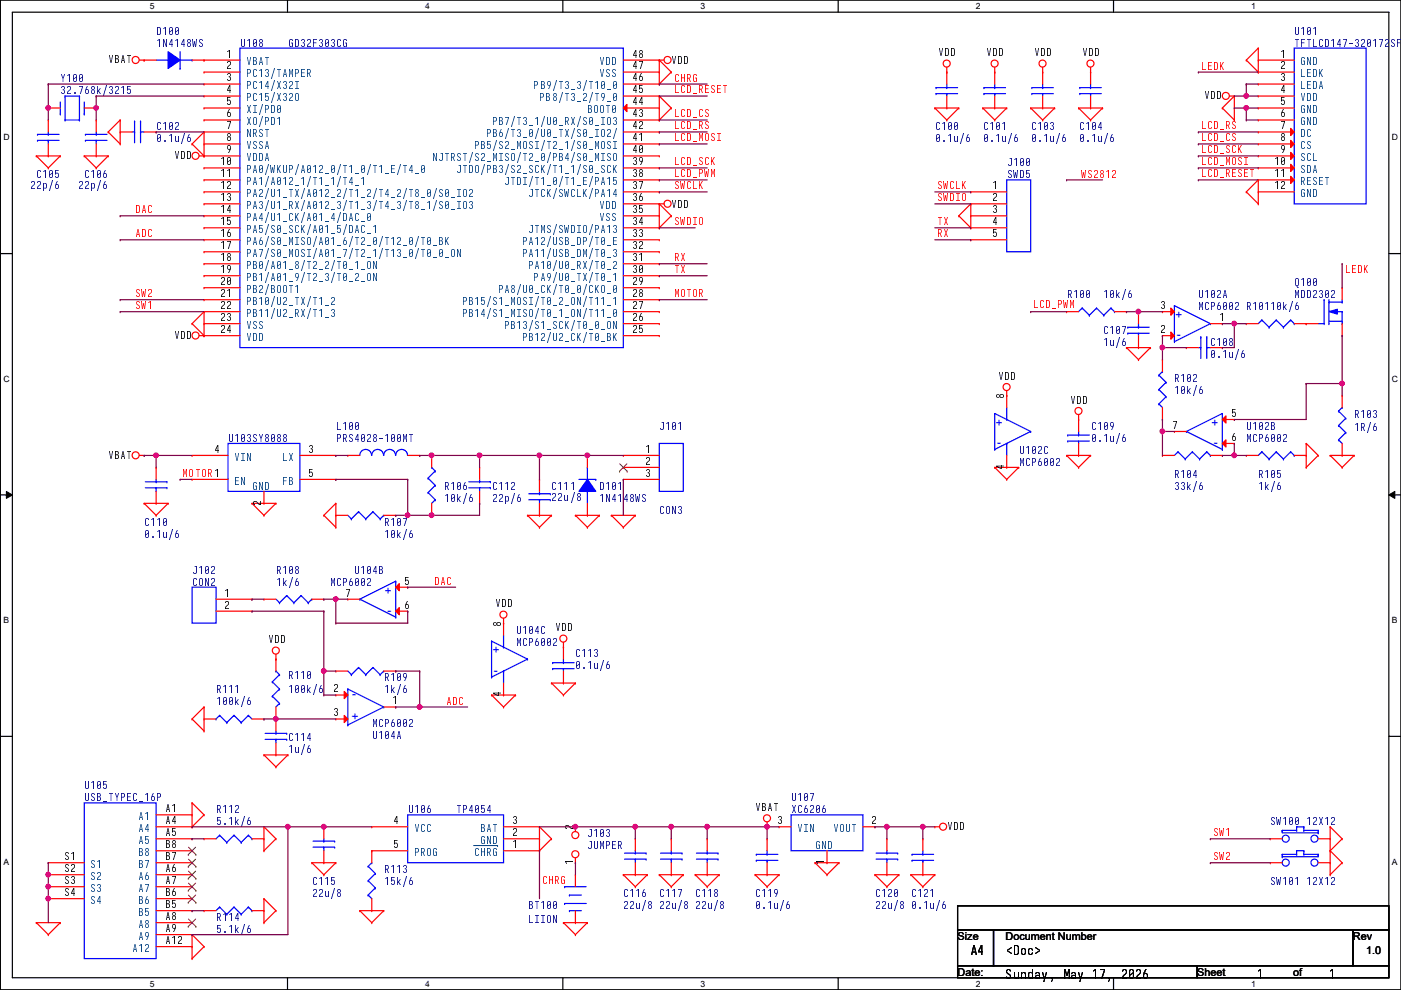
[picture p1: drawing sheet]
<svg xmlns="http://www.w3.org/2000/svg" width="297mm" height="210mm" viewBox="0 0 297 210" stroke-linecap="round" stroke-linejoin="round" font-family="sans-serif">
<defs><g id="words">
<g font-size="3" fill="#00f">
<text x="249.3" y="67.6">+</text>
<text x="249.5" y="72">-</text>
<text x="211.2" y="90.5">+</text>
<text x="211.4" y="94.8">-</text>
<text x="256.9" y="90.5">+</text>
<text x="257.4" y="94.8">-</text>
<text x="81.6" y="126.1">+</text>
<text x="82.1" y="130.4">-</text>
<text x="104.5" y="138.8">+</text>
<text x="104.7" y="143.1">-</text>
<text x="75.5" y="146.6" transform="rotate(180 75.5 146.6)">-</text>
<text x="76" y="150.9" transform="rotate(180 76 150.9)">+</text>
</g>
<g font-size="2.8">
<text x="205.6" y="202.4">A4</text>
<text x="213.2" y="202.4">&lt;Doc&gt;</text>
<text x="213.2" y="207.5">Sunday, May 17, 2026</text>
<text x="266.5" y="207.5">1</text>
<text x="281.8" y="207.5">1</text>
</g>
<g font-size="2.3" fill="#00007f">
<text x="33.1" y="7.3">D100</text>
<text x="33.1" y="9.9">1N4148WS</text>
<text x="50.9" y="9.9">U108</text>
<text x="61" y="9.9">GD32F303CG</text>
<text x="274.4" y="9.9">TFTLCD147-320172SFD</text>
<text x="274.4" y="7.3">U101</text>
<text x="12.8" y="17.5">Y100</text>
<text x="12.8" y="20">32.768k/3215</text>
<text x="33.1" y="27.6">C102</text>
<text x="198.2" y="27.6">C100</text>
<text x="208.4" y="27.6">C101</text>
<text x="218.5" y="27.6">C103</text>
<text x="228.7" y="27.6">C104</text>
<text x="33.1" y="30.2">0.1u/6</text>
<text x="198.2" y="30.2">0.1u/6</text>
<text x="208.4" y="30.2">0.1u/6</text>
<text x="213.4" y="35.3">J100</text>
<text x="218.5" y="30.2">0.1u/6</text>
<text x="228.7" y="30.2">0.1u/6</text>
<text x="6.4" y="40.1">22p/6</text>
<text x="7.7" y="37.8">C105</text>
<text x="16.6" y="40.1">22p/6</text>
<text x="17.9" y="37.8">C106</text>
<text x="213.4" y="37.8">SWD5</text>
<text x="226.1" y="63.2">R100</text>
<text x="233.8" y="63.2">10k/6</text>
<text x="254.1" y="63.2">U102A</text>
<text x="254.1" y="65.7">MCP6002 R10110k/6</text>
<text x="274.4" y="60.7">Q100</text>
<text x="274.4" y="63.2">MDD2302</text>
<text x="233.8" y="70.8">C107</text>
<text x="233.8" y="73.4">1u/6</text>
<text x="256.6" y="73.4">C108</text>
<text x="256.6" y="75.9">0.1u/6</text>
<text x="249" y="81">R102</text>
<text x="249" y="83.5">10k/6</text>
<text x="287.1" y="88.6">R103</text>
<text x="48.3" y="93.7">U103SY8088</text>
<text x="71.2" y="91.1">L100</text>
<text x="71.2" y="93.7">PRS4028-100MT</text>
<text x="139.8" y="91.1">J101</text>
<text x="231.2" y="91.1">C109</text>
<text x="231.2" y="93.7">0.1u/6</text>
<text x="264.2" y="91.1">U102B</text>
<text x="264.2" y="93.7">MCP6002</text>
<text x="287.1" y="91.4">1R/6</text>
<text x="216" y="96.2">U102C</text>
<text x="216" y="98.8">MCP6002</text>
<text x="249" y="101.3">R104</text>
<text x="266.8" y="101.3">R105</text>
<text x="94.1" y="103.8">R106</text>
<text x="94.1" y="106.4">10k/6</text>
<text x="104.2" y="103.8">C112</text>
<text x="104.2" y="106.4">22p/6</text>
<text x="116.9" y="103.8">C111</text>
<text x="116.9" y="106.1">22u/8</text>
<text x="127.1" y="103.8">D101</text>
<text x="127.1" y="106.4">1N4148WS</text>
<text x="249" y="103.8">33k/6</text>
<text x="266.8" y="103.8">1k/6</text>
<text x="30.6" y="111.5">C110</text>
<text x="81.4" y="111.5">R107</text>
<text x="139.8" y="108.9">CON3</text>
<text x="30.6" y="114">0.1u/6</text>
<text x="81.4" y="114">10k/6</text>
<text x="40.7" y="121.6">J102</text>
<text x="40.7" y="124.2">CON2</text>
<text x="58.5" y="121.6">R108</text>
<text x="58.5" y="124.2">1k/6</text>
<text x="69.9" y="124.2">MCP6002</text>
<text x="75" y="121.6">U104B</text>
<text x="109.3" y="134.3">U104C</text>
<text x="109.3" y="136.9">MCP6002</text>
<text x="61" y="144">R110</text>
<text x="122" y="139.4">C113</text>
<text x="122" y="141.9">0.1u/6</text>
<text x="45.8" y="147">R111</text>
<text x="45.8" y="149.6">100k/6</text>
<text x="61" y="147">100k/6</text>
<text x="81.4" y="144.5">R109</text>
<text x="81.4" y="147">1k/6</text>
<text x="78.8" y="154.1">MCP6002</text>
<text x="61" y="157.2">C114</text>
<text x="61" y="159.7">1u/6</text>
<text x="78.8" y="156.7">U104A</text>
<text x="17.9" y="167.3">U105</text>
<text x="17.9" y="169.9">USB_TYPEC_16P</text>
<text x="45.8" y="172.4">R112</text>
<text x="86.4" y="172.4">U106</text>
<text x="96.6" y="172.4">TP4054</text>
<text x="167.7" y="169.9">U107</text>
<text x="167.7" y="172.4">XC6206</text>
<text x="45.8" y="175">5.1k/6</text>
<text x="124.5" y="177.5">J103</text>
<text x="269.3" y="175">SW100 12X12</text>
<text x="81.4" y="185.1">R113</text>
<text x="124.5" y="180">JUMPER</text>
<text x="66.1" y="187.7">C115</text>
<text x="66.1" y="190.2">22u/8</text>
<text x="81.4" y="187.7">15k/6</text>
<text x="132.2" y="190.2">C116</text>
<text x="139.8" y="190.2">C117</text>
<text x="147.4" y="190.2">C118</text>
<text x="160.1" y="190.2">C119</text>
<text x="185.5" y="190.2">C120</text>
<text x="193.1" y="190.2">C121</text>
<text x="269.3" y="187.7">SW101 12X12</text>
<text x="45.8" y="195.3">R114</text>
<text x="45.8" y="197.8">5.1k/6</text>
<text x="111.8" y="192.7">BT100</text>
<text x="111.8" y="195.8">LIION</text>
<text x="132.2" y="192.7">22u/8</text>
<text x="139.8" y="192.7">22u/8</text>
<text x="147.4" y="192.7">22u/8</text>
<text x="160.1" y="192.7">0.1u/6</text>
<text x="185.5" y="192.7">22u/8</text>
<text x="193.1" y="192.7">0.1u/6</text>
</g>
<g font-size="2.3">
<text x="199" y="11.9">VDD</text>
<text x="209.1" y="11.9">VDD</text>
<text x="219.3" y="11.9">VDD</text>
<text x="229.4" y="11.9">VDD</text>
<text x="22.9" y="13.4">VBAT</text>
<text x="47.8" y="12.2">1</text>
<text x="47.8" y="14.7">2</text>
<text x="47.8" y="17.3">3</text>
<text x="133.9" y="17.3">46</text>
<text x="133.9" y="14.7">47</text>
<text x="133.9" y="12.2">48</text>
<text x="142.3" y="13.7">VDD</text>
<text x="271.4" y="12.2">1</text>
<text x="271.4" y="14.7">2</text>
<text x="271.4" y="17.3">3</text>
<text x="47.8" y="19.8">4</text>
<text x="47.8" y="22.4">5</text>
<text x="133.9" y="22.4">44</text>
<text x="133.9" y="19.8">45</text>
<text x="255.4" y="21">VDD</text>
<text x="271.4" y="19.8">4</text>
<text x="271.4" y="22.4">5</text>
<text x="47.8" y="24.9">6</text>
<text x="47.8" y="27.4">7</text>
<text x="47.8" y="30">8</text>
<text x="133.9" y="30">41</text>
<text x="133.9" y="27.4">42</text>
<text x="133.9" y="24.9">43</text>
<text x="271.4" y="24.9">6</text>
<text x="271.4" y="27.4">7</text>
<text x="271.4" y="30">8</text>
<text x="36.9" y="33.7">VDD</text>
<text x="46.6" y="35.1">10</text>
<text x="47.8" y="32.5">9</text>
<text x="133.9" y="35.1">39</text>
<text x="133.9" y="32.5">40</text>
<text x="270.1" y="35.1">10</text>
<text x="271.4" y="32.5">9</text>
<text x="46.6" y="37.6">11</text>
<text x="46.6" y="40.1">12</text>
<text x="133.9" y="40.1">37</text>
<text x="133.9" y="37.6">38</text>
<text x="210.4" y="40.1">1</text>
<text x="270.1" y="37.6">11</text>
<text x="270.1" y="40.1">12</text>
<text x="46.6" y="42.7">13</text>
<text x="46.6" y="45.2">14</text>
<text x="46.6" y="47.8">15</text>
<text x="133.9" y="47.8">34</text>
<text x="133.9" y="45.2">35</text>
<text x="133.9" y="42.7">36</text>
<text x="142.3" y="44.2">VDD</text>
<text x="210.4" y="42.7">2</text>
<text x="210.4" y="45.2">3</text>
<text x="210.4" y="47.8">4</text>
<text x="46.6" y="50.3">16</text>
<text x="46.6" y="52.8">17</text>
<text x="133.9" y="52.8">32</text>
<text x="133.9" y="50.3">33</text>
<text x="210.4" y="50.3">5</text>
<text x="46.6" y="55.4">18</text>
<text x="46.6" y="57.9">19</text>
<text x="133.9" y="57.9">30</text>
<text x="133.9" y="55.4">31</text>
<text x="46.6" y="60.5">20</text>
<text x="46.6" y="63">21</text>
<text x="46.6" y="65.5">22</text>
<text x="133.9" y="65.5">27</text>
<text x="133.9" y="63">28</text>
<text x="133.9" y="60.5">29</text>
<text x="246" y="65.5">3</text>
<text x="36.9" y="71.8">VDD</text>
<text x="46.6" y="68.1">23</text>
<text x="46.6" y="70.6">24</text>
<text x="133.9" y="70.6">25</text>
<text x="133.9" y="68.1">26</text>
<text x="246" y="70.6">2</text>
<text x="258.4" y="68.1">1</text>
<text x="211.7" y="80.5">VDD</text>
<text x="212.9" y="84.6">8</text>
<text x="226.9" y="85.6">VDD</text>
<text x="260.9" y="88.4">5</text>
<text x="248.5" y="90.9">7</text>
<text x="260.9" y="93.5">6</text>
<text x="22.9" y="97.2">VBAT</text>
<text x="45.3" y="96">4</text>
<text x="65.4" y="96">3</text>
<text x="65.4" y="101.1">5</text>
<text x="136.7" y="96">1</text>
<text x="136.7" y="98.6">2</text>
<text x="136.7" y="101.1">3</text>
<text x="212.9" y="99.6">4</text>
<text x="55.4" y="107.2">2</text>
<text x="85.7" y="124">5</text>
<text x="47.6" y="126.5">1</text>
<text x="47.6" y="129">2</text>
<text x="73.2" y="126.5">7</text>
<text x="85.7" y="129">6</text>
<text x="105" y="128.7">VDD</text>
<text x="56.7" y="136.4">VDD</text>
<text x="106.2" y="132.9">8</text>
<text x="117.7" y="133.8">VDD</text>
<text x="70.7" y="146.8">2</text>
<text x="83.1" y="149.4">1</text>
<text x="106.2" y="147.9">4</text>
<text x="70.7" y="151.9">3</text>
<text x="34.9" y="172.2">A1</text>
<text x="160.1" y="171.9">VBAT</text>
<text x="34.9" y="174.8">A4</text>
<text x="34.9" y="177.3">A5</text>
<text x="34.9" y="179.8">B8</text>
<text x="83.4" y="174.8">4</text>
<text x="83.4" y="179.8">5</text>
<text x="108.5" y="177.3">2</text>
<text x="108.5" y="174.8">3</text>
<text x="108.5" y="179.8">1</text>
<text x="121.5" y="176.1">2</text>
<text x="164.7" y="174.8">3</text>
<text x="184.7" y="174.8">2</text>
<text x="200.7" y="176">VDD</text>
<text x="13.5" y="182.4">S1</text>
<text x="13.5" y="184.9">S2</text>
<text x="34.9" y="184.9">A6</text>
<text x="34.9" y="182.4">B7</text>
<text x="121.5" y="183.4">1</text>
<text x="174.8" y="183.4">1</text>
<text x="13.5" y="187.5">S3</text>
<text x="13.5" y="190">S4</text>
<text x="34.9" y="187.5">A7</text>
<text x="34.9" y="190">B6</text>
<text x="34.9" y="195.1">A8</text>
<text x="34.9" y="197.6">A9</text>
<text x="34.9" y="192.5">B5</text>
<text x="34.9" y="200.2">A12</text>
<text x="203" y="199.2">Size</text>
<text x="213.2" y="199.2">Document Number</text>
<text x="286.8" y="199.2">Rev</text>
<text x="289.6" y="202.3">1.0</text>
<text x="203" y="206.8">Date:</text>
<text x="253.8" y="206.8">Sheet</text>
<text x="274.1" y="206.8">of</text>
</g>
<g font-size="2.3" fill="#003f7f">
<text x="52.2" y="13.8">VBAT</text>
<text x="52.2" y="16.4">PC13/TAMPER</text>
<text x="127.1" y="16.4">VSS</text>
<text x="127.1" y="13.8">VDD</text>
<text x="275.7" y="13.8">GND</text>
<text x="275.7" y="16.4">LEDK</text>
<text x="52.2" y="18.9">PC14/X32I</text>
<text x="52.2" y="21.5">PC15/X32O</text>
<text x="113.1" y="18.9">PB9/T3_3/T10_0</text>
<text x="114.4" y="21.5">PB8/T3_2/T9_0</text>
<text x="275.7" y="18.9">LEDA</text>
<text x="275.7" y="21.5">VDD</text>
<text x="52.2" y="24">XI/PD0</text>
<text x="52.2" y="26.5">XO/PD1</text>
<text x="52.2" y="29.1">NRST</text>
<text x="103" y="29.1">PB6/T3_0/U0_TX/S0_IO2/</text>
<text x="104.2" y="26.5">PB7/T3_1/U0_RX/S0_IO3</text>
<text x="124.5" y="24">BOOT0</text>
<text x="275.7" y="24">GND</text>
<text x="275.7" y="26.5">GND</text>
<text x="275.7" y="29.1">DC</text>
<text x="52.2" y="31.6">VSSA</text>
<text x="52.2" y="34.2">VDDA</text>
<text x="91.5" y="34.2">NJTRST/S2_MISO/T2_0/PB4/S0_MISO</text>
<text x="100.4" y="31.6">PB5/S2_MOSI/T2_1/S0_MOSI</text>
<text x="275.7" y="31.6">CS</text>
<text x="275.7" y="34.2">SCL</text>
<text x="52.2" y="36.7">PA0/WKUP/A012_0/T1_0/T1_E/T4_0</text>
<text x="52.2" y="39.2">PA1/A012_1/T1_1/T4_1</text>
<text x="52.2" y="41.8">PA2/U1_TX/A012_2/T1_2/T4_2/T8_0/S0_IO2</text>
<text x="96.6" y="36.7">JTDO/PB3/S2_SCK/T1_1/S0_SCK</text>
<text x="106.8" y="39.2">JTDI/T1_0/T1_E/PA15</text>
<text x="111.8" y="41.8">JTCK/SWCLK/PA14</text>
<text x="275.7" y="36.7">SDA</text>
<text x="275.7" y="39.2">RESET</text>
<text x="275.7" y="41.8">GND</text>
<text x="52.2" y="44.3">PA3/U1_RX/A012_3/T1_3/T4_3/T8_1/S0_IO3</text>
<text x="52.2" y="46.9">PA4/U1_CK/A01_4/DAC_0</text>
<text x="127.1" y="46.9">VSS</text>
<text x="127.1" y="44.3">VDD</text>
<text x="52.2" y="49.4">PA5/S0_SCK/A01_5/DAC_1</text>
<text x="52.2" y="51.9">PA6/S0_MISO/A01_6/T2_0/T12_0/T0_BK</text>
<text x="110.6" y="51.9">PA12/USB_DP/T0_E</text>
<text x="111.8" y="49.4">JTMS/SWDIO/PA13</text>
<text x="52.2" y="54.5">PA7/S0_MOSI/A01_7/T2_1/T13_0/T0_0_ON</text>
<text x="52.2" y="57">PB0/A01_8/T2_2/T0_1_ON</text>
<text x="52.2" y="59.6">PB1/A01_9/T2_3/T0_2_ON</text>
<text x="110.6" y="54.5">PA11/USB_DM/T0_3</text>
<text x="111.8" y="57">PA10/U0_RX/T0_2</text>
<text x="113.1" y="59.6">PA9/U0_TX/T0_1</text>
<text x="52.2" y="62.1">PB2/BOOT1</text>
<text x="52.2" y="64.6">PB10/U2_TX/T1_2</text>
<text x="97.9" y="64.6">PB15/S1_MOSI/T0_2_ON/T11_1</text>
<text x="105.5" y="62.1">PA8/U0_CK/T0_0/CKO_0</text>
<text x="52.2" y="67.2">PB11/U2_RX/T1_3</text>
<text x="52.2" y="69.7">VSS</text>
<text x="97.9" y="67.2">PB14/S1_MISO/T0_1_ON/T11_0</text>
<text x="106.8" y="69.7">PB13/S1_SCK/T0_0_ON</text>
<text x="52.2" y="72.3">VDD</text>
<text x="110.6" y="72.3">PB12/U2_CK/T0_BK</text>
<text x="49.6" y="97.7">VIN</text>
<text x="59.8" y="97.7">LX</text>
<text x="49.6" y="102.7">EN</text>
<text x="53.4" y="103.8">GND</text>
<text x="59.8" y="102.7">FB</text>
<text x="29.3" y="173.9">A1</text>
<text x="29.3" y="176.4">A4</text>
<text x="29.3" y="178.9">A5</text>
<text x="87.7" y="176.4">VCC</text>
<text x="101.7" y="178.9">GND</text>
<text x="101.7" y="176.4">BAT</text>
<text x="169" y="176.4">VIN</text>
<text x="176.6" y="176.4">VOUT</text>
<text x="19.1" y="184">S1</text>
<text x="29.3" y="184">B7</text>
<text x="29.3" y="181.5">B8</text>
<text x="87.7" y="181.5">PROG</text>
<text x="100.4" y="181.5">CHRG</text>
<text x="172.8" y="180">GND</text>
<text x="19.1" y="186.6">S2</text>
<text x="19.1" y="189.1">S3</text>
<text x="19.1" y="191.6">S4</text>
<text x="29.3" y="186.6">A6</text>
<text x="29.3" y="189.1">A7</text>
<text x="29.3" y="191.6">B6</text>
<text x="29.3" y="196.7">A8</text>
<text x="29.3" y="194.2">B5</text>
<text x="28" y="201.8">A12</text>
<text x="29.3" y="199.3">A9</text>
</g>
<g font-size="2.3" fill="#f00">
<text x="142.8" y="17.3">CHRG</text>
<text x="254.6" y="14.8">LEDK</text>
<text x="142.8" y="19.6">LCD_RESET</text>
<text x="142.8" y="29.8">LCD_MOSI</text>
<text x="142.8" y="24.7">LCD_CS</text>
<text x="142.8" y="27.3">LCD_RS</text>
<text x="254.6" y="29.8">LCD_CS</text>
<text x="254.6" y="27.3">LCD_RS</text>
<text x="142.8" y="34.9">LCD_SCK</text>
<text x="254.6" y="32.3">LCD_SCK</text>
<text x="254.6" y="34.9">LCD_MOSI</text>
<text x="142.8" y="40.2">SWCLK</text>
<text x="142.8" y="37.4">LCD_PWM</text>
<text x="198.7" y="40.2">SWCLK</text>
<text x="229.2" y="37.6">WS2812</text>
<text x="254.6" y="37.4">LCD_RESET</text>
<text x="28.5" y="45.3">DAC</text>
<text x="142.8" y="47.8">SWDIO</text>
<text x="198.7" y="42.7">SWDIO</text>
<text x="198.7" y="47.8">TX</text>
<text x="28.5" y="50.3">ADC</text>
<text x="198.7" y="50.3">RX</text>
<text x="142.8" y="55.4">RX</text>
<text x="142.8" y="58">TX</text>
<text x="285.1" y="58">LEDK</text>
<text x="28.5" y="65.6">SW1</text>
<text x="28.5" y="63">SW2</text>
<text x="142.8" y="63">MOTOR</text>
<text x="219" y="65.4">LCD_PWM</text>
<text x="38.7" y="101.1">MOTOR1</text>
<text x="92" y="124">DAC</text>
<text x="94.6" y="149.4">ADC</text>
<text x="257.1" y="177.3">SW1</text>
<text x="257.1" y="182.4">SW2</text>
<text x="114.9" y="187.5">CHRG</text>
</g>
<g font-size="1.8">
<text x="31.8" y="1.9">5</text>
<text x="90.1" y="1.9">4</text>
<text x="148.5" y="1.9">3</text>
<text x="206.9" y="1.9">2</text>
<text x="265.3" y="1.9">1</text>
<text x=".7" y="29.8">D</text>
<text x="295.1" y="29.8">D</text>
<text x=".7" y="80.9">C</text>
<text x="295.1" y="80.9">C</text>
<text x=".7" y="132.1">B</text>
<text x="295.1" y="132.1">B</text>
<text x=".7" y="183.3">A</text>
<text x="295.1" y="183.3">A</text>
<text x="31.8" y="209.2">5</text>
<text x="90.1" y="209.2">4</text>
<text x="148.5" y="209.2">3</text>
<text x="206.9" y="209.2">2</text>
<text x="265.3" y="209.2">1</text>
</g>
</g></defs>
<path d="M.1 0h296.9v209.8h-296.9zM2.6 2.6h291.9v204.7h-291.9z" fill="none" stroke="#000" stroke-width=".25"/>
<g fill="#fff">
<path d="M31.8 .3h1v2h-1z"/>
<path d="M31.8 207.6h1v1.9h-1z"/>
</g>
<path d="M61 0v2.6M61 207.3v2.5" fill="none" stroke="#000" stroke-width=".25"/>
<g fill="#fff">
<path d="M90.1 .3h1v2h-1z"/>
<path d="M90.1 207.6h1v1.9h-1z"/>
</g>
<path d="M119.3 0v2.6M119.3 207.3v2.5" fill="none" stroke="#000" stroke-width=".25"/>
<g fill="#fff">
<path d="M148.5 .3h1v2h-1z"/>
<path d="M148.5 207.6h1v1.9h-1z"/>
</g>
<path d="M177.7 0v2.6M177.7 207.3v2.5" fill="none" stroke="#000" stroke-width=".25"/>
<g fill="#fff">
<path d="M206.9 .3h1v2h-1z"/>
<path d="M206.9 207.6h1v1.9h-1z"/>
</g>
<path d="M236.1 0v2.6M236.1 207.3v2.5" fill="none" stroke="#000" stroke-width=".25"/>
<g fill="#fff">
<path d="M265.3 .3h.9v2h-.9z"/>
<path d="M265.3 207.6h.9v1.9h-.9z"/>
<path d="M.7 28.2h1.3v1.9h-1.3z"/>
<path d="M295.1 28.2h1.3v1.9h-1.3z"/>
<path d="M.7 79.3h1.3v2h-1.3z"/>
<path d="M295.1 79.3h1.3v2h-1.3z"/>
</g>
<path d="M.1 53.8h2.5M294.5 53.8h2.5" fill="none" stroke="#000" stroke-width=".25"/>
<g fill="#fff">
<path d="M.7 130.5h1.2v2h-1.2z"/>
<path d="M295.1 130.5h1.2v2h-1.2z"/>
</g>
<path d="M.1 104.9h2.5M294.5 104.9h2.5" fill="none" stroke="#000" stroke-width=".25"/>
<path d="M1.4 104.2l1.2 .7-1.2 .8zM294.5 104.9l1.2-.7v1.5z" fill="#000"/>
<path d="M1.4 104.2l1.2 .7-1.2 .8zM294.5 104.9l1.2-.7v1.5z" fill="none" stroke="#000" stroke-width=".21"/>
<g fill="#fff">
<path d="M.7 181.7h1.2v2h-1.2z"/>
<path d="M295.1 181.7h1.2v2h-1.2z"/>
</g>
<path d="M.1 156.1h2.5M294.5 156.1h2.5M203 192.1h91.5v5h-91.5zM203 197.1h7.6v7.7h-7.6zM210.6 197.1h76.2v7.7h-76.2zM286.8 197.1h7.7v7.7h-7.7zM203 204.8h50.8v2.5h-50.8zM253.8 204.8h40.7v2.5h-40.7z" fill="none" stroke="#000" stroke-width=".25"/>
<g fill="none" stroke="#f00" stroke-width=".25">
<path d="M29.5 12.7h1.1M30.6 12.7h.1M43.3 12.7h.1M43.3 15.3h.1M43.3 17.8h.1M43.3 12.7h7.6M43.3 15.3h7.6M43.3 17.8h7.6M139.8 12.7h.1M139.8 17.8h.1M139.8 12.7h1M139.8 12.7v5.1"/>
<path d="M139.8 12.7l2.5 2.6M142.3 15.3h.1M142.3 15.3l-2.5 2.5M200.7 15.3h.1M200.7 14.3v1M210.9 15.3h.1M210.9 14.3v1M221.1 15.3h.1M221.1 14.3v1M231.2 15.3h.1M231.2 14.3v3.5M264.2 12.7h.1"/>
<path d="M264.2 12.7l2.6 2.6M266.8 10.2h.1M266.8 15.3h.1M266.8 10.2v5.1M266.8 10.2l-2.6 2.5M7.7 33.1h.1M7.7 33.1h5.1M7.7 33.1l2.5 2.5M10.2 35.6h.1M12.8 33.1h.1M12.8 33.1l-2.6 2.5M17.9 33.1h.1"/>
<path d="M17.9 33.1h5M17.9 33.1l2.5 2.5M20.4 35.6h.1M22.9 33.1h.1M22.9 28h.1M22.9 33.1l-2.5 2.5M22.9 28l2.6 2.5M25.5 25.4h.1M25.5 30.5h.1M25.5 28h.1M25.5 25.4v5.1M25.5 25.4l-2.6 2.6"/>
<path d="M25.5 28h2.5M30.6 28h2.5M33.1 28h.1M40.7 30.5h.1M40.7 30.5l2.6 2.6M42.2 33.1h8.7M43.3 33.1h.1M43.3 28h.1M43.3 20.4h.1M43.3 22.9h.1M43.3 25.4h.1M43.3 30.5h.1"/>
<path d="M43.3 35.6h.1M43.3 38.1h.1M43.3 28v5.1M43.3 28l-2.6 2.5M43.3 20.4h7.6M43.3 22.9h7.6M43.3 28h7.6M43.3 25.4h7.6M43.3 30.5h7.6M43.3 35.6h7.6M43.3 38.1h7.6M132.2 33.1h7.6"/>
<path d="M132.2 28h7.6M132.2 25.4h7.6M132.2 30.5h7.6M132.2 35.6h7.6M132.2 38.1h7.6M139.8 25.4h.1M139.8 20.4h.1M139.8 38.1h.1M139.8 35.6h.1M139.8 33.1h.1M139.8 30.5h.1M139.8 28h.1"/>
<path d="M139.8 20.4v5M139.8 20.4l2.5 2.5M142.3 22.9h.1M142.3 22.9l-2.5 2.5M198.2 22.9h.1M198.2 22.9h5.1M198.2 22.9l2.5 2.5M200.7 25.4h.1M203.3 22.9h.1M203.3 22.9l-2.6 2.5M208.4 22.9h.1M208.4 22.9h5"/>
<path d="M208.4 22.9l2.5 2.5M210.9 25.4h.1M213.4 22.9h.1M213.4 22.9l-2.5 2.5M218.5 22.9h.1M218.5 22.9h5.1M218.5 22.9l2.6 2.5M221.1 25.4h.1M223.6 22.9h.1M223.6 22.9l-2.5 2.5M228.7 22.9h.1M228.7 22.9h5.1"/>
<path d="M228.7 22.9l2.5 2.5M231.2 25.4h.1M231.2 22.9h.1M231.2 20.4v2.5M233.8 22.9h.1M233.8 22.9l-2.6 2.5M259.2 22.9h.1M259.2 22.9l2.5 2.5M260.7 20.4h1M261.7 20.4h.1M261.7 25.4h.1M261.7 20.4v5"/>
<path d="M261.7 20.4l-2.5 2.5M266.8 38.1h.1M266.8 38.1v5.1M266.8 38.1l-2.6 2.6M43.3 40.7h.1M43.3 43.2h.1M43.3 45.8h.1M43.3 48.3h.1M43.3 50.8h.1M43.3 53.4h.1M43.3 55.9h.1M43.3 58.5h.1"/>
<path d="M43.3 43.2h7.6M43.3 40.7h7.6M43.3 45.8h7.6M43.3 48.3h7.6M43.3 50.8h7.6M43.3 53.4h7.6M43.3 55.9h7.6M43.3 58.5h7.6M132.2 43.2h8.6M132.2 40.7h7.6M132.2 45.8h7.6M132.2 48.3h7.6"/>
<path d="M132.2 50.8h7.6M132.2 53.4h7.6M132.2 55.9h7.6M132.2 58.5h7.6M139.8 43.2h.1M139.8 48.3h.1M139.8 58.5h.1M139.8 55.9h.1M139.8 53.4h.1M139.8 50.8h.1M139.8 45.8h.1M139.8 40.7h.1"/>
<path d="M139.8 43.2v5.1M139.8 43.2l2.5 2.6M142.3 45.8h.1M142.3 45.8l-2.5 2.5M203.3 45.8h.1M203.3 45.8l2.5 2.5M205.8 43.2h.1M205.8 48.3h.1M205.8 43.2v5.1M205.8 43.2l-2.5 2.6M264.2 40.7h.1M264.2 40.7l2.6 2.5"/>
<path d="M266.8 43.2h.1M40.7 68.6h.1M40.7 68.6l2.6 2.6M42.2 71.2h8.7M43.3 71.2h.1M43.3 66.1h.1M43.3 61h.1M43.3 63.5h.1M43.3 68.6h.1M43.3 66.1v5.1M43.3 66.1l-2.6 2.5M43.3 66.1h7.6"/>
<path d="M43.3 61h7.6M43.3 63.5h7.6M43.3 68.6h7.6M132.2 71.2h7.6M132.2 66.1h7.6M132.2 61h7.6M132.2 63.5h7.6M132.2 68.6h7.6M139.8 71.2h.1M139.8 68.6h.1M139.8 66.1h.1M139.8 63.5h.1"/>
<path d="M139.8 61h.1M226.1 66.1h.1M226.1 66.1h2.6M236.3 66.1h2.5M238.8 73.7h.1M238.8 66.1h.1M238.8 73.7h5.1M238.8 73.7l2.6 2.5M241.4 76.2h.1M243.9 73.7h.1M243.9 73.7l-2.5 2.5M246.5 76.2h.1"/>
<path d="M246.5 76.2v2.6M29.5 96.6h1.1M30.6 96.6h.1M33.1 99.1h.1M33.1 99.1v2.5M132.2 96.6h.1M132.2 99.1h.1M132.2 96.6h7.6M132.2 99.1h7.6M210.9 99.1h.1M210.9 99.1h5.1M210.9 99.1l2.5 2.5"/>
<path d="M213.4 83.9h.1M213.4 82.8v1.1M216 99.1h.1M216 99.1l-2.6 2.5M226.1 96.6h.1M226.1 96.6h5.1M226.1 96.6l2.6 2.5M228.7 88.9h.1M228.7 99.1h.1M228.7 87.9v1M231.2 96.6h.1M231.2 96.6l-2.5 2.5"/>
<path d="M246.5 88.9h.1M246.5 86.4v2.5M276.9 94h.1M276.9 99.1h.1M276.9 94v5.1M276.9 94l2.6 2.6M279.5 96.6h.1M279.5 96.6l-2.6 2.5M282 96.6h.1M282 96.6h5.1M282 96.6l2.6 2.5M284.6 99.1h.1"/>
<path d="M287.1 96.6h.1M287.1 96.6l-2.5 2.5M30.6 106.7h.1M30.6 106.7h5M30.6 106.7l2.5 2.6M33.1 109.3h.1M33.1 106.7h.1M33.1 104.2v2.5M35.6 106.7h.1M35.6 106.7l-2.5 2.6M53.4 106.7h.1M53.4 106.7h5.1"/>
<path d="M53.4 106.7l2.6 2.6M56 109.3h.1M58.5 106.7h.1M58.5 106.7l-2.5 2.6M68.7 109.3h.1M68.7 109.3l2.5 2.5M71.2 111.8h.1M71.2 106.7h.1M71.2 109.3h.1M71.2 109.3h2.5M71.2 106.7v5.1M71.2 106.7l-2.5 2.6"/>
<path d="M81.4 109.3h2.5M83.9 109.3h.1M111.8 109.3h.1M111.8 109.3h5.1M111.8 109.3l2.6 2.5M114.4 111.8h.1M114.4 101.6h.1M114.4 109.3h.1M114.4 101.6v2.6M114.4 106.7v2.6M116.9 109.3h.1M116.9 109.3l-2.5 2.5"/>
<path d="M122 109.3h.1M122 109.3h5.1M122 109.3l2.5 2.5M124.5 111.8h.1M127.1 109.3h.1M127.1 109.3l-2.6 2.5M129.6 109.3h.1M129.6 109.3h5.1M129.6 109.3l2.6 2.5M132.2 111.8h.1M132.2 101.6h.1M132.2 101.6h7.6"/>
<path d="M134.7 109.3h.1M134.7 109.3l-2.5 2.5M213.4 101.6h.1M45.8 127h7.6M45.8 129.6h7.6M53.4 127h.1M53.4 129.6h.1M58.5 139.7h.1M58.5 138.7v3.6M106.8 132.1h.1M106.8 131.1v1M119.5 137.2h.1"/>
<path d="M119.5 136.2v3.5M40.7 152.4h.1M40.7 152.4l2.6 2.6M43.3 155h.1M43.3 149.9h.1M43.3 152.4h.1M43.3 149.9v5.1M43.3 149.9l-2.6 2.5M43.3 152.4h2.5M53.4 152.4h2.6M56 152.4h.1M58.5 152.4h.1"/>
<path d="M58.5 149.9v2.5M104.2 147.4h.1M104.2 147.4h5.1M104.2 147.4l2.6 2.5M106.8 149.9h.1M109.3 147.4h.1M109.3 147.4l-2.5 2.5M116.9 144.8h.1M116.9 144.8h5.1M116.9 144.8l2.6 2.6M119.5 147.4h.1M119.5 144.8h.1"/>
<path d="M119.5 142.3v2.5M122 144.8h.1M122 144.8l-2.5 2.6M40.7 170.2h.1M40.7 175.3h.1M40.7 170.2v5.1M40.7 170.2l2.6 2.6M43.3 172.8h.1M43.3 172.8l-2.6 2.5M56 175.3h.1M56 160.1h.1M56 175.3v5.1"/>
<path d="M56 175.3l2.5 2.5M56 160.1h5M56 160.1l2.5 2.5M58.5 177.8h.1M58.5 162.6h.1M58.5 177.8l-2.5 2.6M61 160.1h.1M61 160.1l-2.5 2.5M68.7 175.3h.1M68.7 175.3v2.5M114.4 175.3h.1M114.4 175.3v5.1"/>
<path d="M114.4 175.3l2.5 2.5M116.9 177.8h.1M116.9 177.8l-2.5 2.6M134.7 177.8h.1M134.7 177.8v2.6M142.3 177.8h.1M142.3 177.8v2.6M162.6 175.3h.1M162.6 174.3v1M198.2 175.3h.1M198.2 175.3h1M282 175.3h.1"/>
<path d="M282 175.3v10.2M282 175.3l2.6 2.5M284.6 177.8h.1M284.6 177.8l-2.6 2.6M7.7 195.6h.1M7.7 195.6h5.1M7.7 195.6l2.5 2.6M10.2 198.2h.1M12.8 195.6h.1M12.8 195.6l-2.6 2.6M40.7 198.2h.1M40.7 198.2v5"/>
<path d="M40.7 198.2l2.6 2.5M56 180.4h.1M56 190.5h.1M56 195.6h.1M56 190.5v5.1M56 190.5l2.5 2.6M58.5 193.1h.1M58.5 193.1l-2.5 2.5M66.1 182.9h.1M66.1 182.9l2.6 2.6M66.1 182.9h5.1M68.7 185.5h.1"/>
<path d="M68.7 182.9h.1M68.7 180.4v2.5M71.2 182.9h.1M71.2 182.9l-2.5 2.6M76.3 193.1h.1M76.3 193.1h5.1M76.3 193.1l2.5 2.5M78.8 195.6h.1M78.8 193.1h.1M78.8 180.4h.1M78.8 180.4v2.5M78.8 190.5v2.6"/>
<path d="M81.4 193.1h.1M81.4 193.1l-2.6 2.5M114.4 180.4h.1M119.5 195.6h.1M119.5 195.6h5M119.5 195.6l2.5 2.6M122 198.2h.1M124.5 195.6h.1M124.5 195.6l-2.5 2.6M132.2 185.5h.1M132.2 185.5h5M132.2 185.5l2.5 2.5"/>
<path d="M134.7 188h.1M134.7 185.5h.1M134.7 182.9v2.6M137.2 185.5h.1M137.2 185.5l-2.5 2.5M139.8 185.5h.1M139.8 185.5h5.1M139.8 185.5l2.5 2.5M142.3 188h.1M142.3 185.5h.1M142.3 182.9v2.6M144.9 185.5h.1"/>
<path d="M144.9 185.5l-2.6 2.5M147.4 185.5h.1M147.4 185.5h5.1M147.4 185.5l2.5 2.5M149.9 188h.1M152.5 185.5h.1M152.5 185.5l-2.6 2.5M160.1 185.5h.1M160.1 185.5h5.1M160.1 185.5l2.5 2.5M162.6 188h.1M165.2 185.5h.1"/>
<path d="M165.2 185.5l-2.6 2.5M172.8 182.9h.1M172.8 182.9h5.1M172.8 182.9l2.5 2.6M175.3 185.5h.1M177.9 182.9h.1M177.9 182.9l-2.6 2.6M185.5 185.5h.1M185.5 185.5h5.1M185.5 185.5l2.5 2.5M188 188h.1M190.6 185.5h.1"/>
<path d="M190.6 185.5l-2.6 2.5M193.1 185.5h.1M193.1 185.5h5.1M193.1 185.5l2.6 2.5M195.7 188h.1M198.2 185.5h.1M198.2 185.5l-2.5 2.5M282 180.4h.1M282 185.5h.1M282 180.4l2.6 2.5M284.6 182.9h.1M284.6 182.9l-2.6 2.6"/>
<path d="M40.7 203.2h.1M43.3 200.7h.1M43.3 200.7l-2.6 2.5"/>
<circle cx="28.8" cy="12.7" r=".75"/>
<circle cx="141.5" cy="12.7" r=".75"/>
<circle cx="200.7" cy="13.5" r=".75"/>
<circle cx="210.9" cy="13.5" r=".75"/>
<circle cx="221" cy="13.5" r=".75"/>
<circle cx="231.2" cy="13.5" r=".75"/>
<circle cx="41.5" cy="33" r=".75"/>
<circle cx="259.9" cy="20.3" r=".75"/>
<circle cx="141.5" cy="43.2" r=".75"/>
<circle cx="41.5" cy="71.1" r=".75"/>
<circle cx="28.8" cy="96.5" r=".75"/>
<circle cx="213.4" cy="82.1" r=".75"/>
<circle cx="228.7" cy="87.1" r=".75"/>
<circle cx="58.5" cy="137.9" r=".75"/>
<circle cx="106.7" cy="130.3" r=".75"/>
<circle cx="119.4" cy="135.4" r=".75"/>
<circle cx="162.6" cy="173.5" r=".75"/>
<circle cx="200" cy="175.3" r=".75"/>
</g>
<g fill="none" stroke="#00f" stroke-width=".25">
<path d="M50.9 10.2h81.3v63.5h-81.3zM228.9 18.6h.1M228.9 19.9h.1M228.9 18.6h4.6M228.9 19.9h4.6M231.2 19.9h.1M231.2 18.6h.1M231.2 17.8v.8M231.2 19.9v.5M28 28h.5M28.5 28h.1M28.5 25.7h.1"/>
<path d="M28.5 25.7v4.6M29.8 25.7h.1M29.8 28h.1M29.8 28h.8M29.8 25.7v4.6M229.4 65.3h.1M229.4 65.3l-.7 .8M229.4 65.3l1.6 1.5M231 66.8h.1M232.5 65.3h.1M232.5 65.3l-1.5 1.5M232.5 65.3l1.5 1.5"/>
<path d="M234 66.8h.1M235.5 65.3h.1M235.5 65.3l-1.5 1.5M235.5 65.3l.8 .8M236.3 66.1h.1M245.7 79.5h.1M245.7 79.5l1.5 1.6M246.5 78.8h.1M246.5 78.8l-.8 .7M139.8 94h5.1v10.2h-5.1zM245.7 85.6h.1M245.7 82.6h.1"/>
<path d="M245.7 85.6l.8 .8M245.7 82.6l1.5 1.5M247.2 84.1h.1M247.2 81.1h.1M247.2 84.1l-1.5 1.5M247.2 81.1l-1.5 1.5M30.8 103.4h4.6M30.8 102.2h4.6M33.1 102.2h.1M33.1 103.4h.1M33.1 101.6v.6M33.1 103.4v.8"/>
<path d="M35.4 103.4h.1M35.4 102.2h.1M73.7 109.3l.8 .7M74.5 110h.1M76 108.5h.1M76 108.5l-1.5 1.5M76 108.5l1.6 1.5M77.6 110h.1M79.1 108.5h.1M79.1 108.5l-1.5 1.5M79.1 108.5l1.5 1.5M80.6 110h.1"/>
<path d="M81.4 109.3h.1M81.4 109.3l-.8 .7M112.1 106h4.6M112.1 104.7h4.6M114.4 104.7h.1M114.4 106h.1M114.4 104.2v.5M114.4 106v.7M116.7 106h.1M116.7 104.7h.1M40.7 124.5h5.1v7.6h-5.1zM119.5 139.7v.8"/>
<path d="M45.8 152.4h.1M46.6 151.7h.1M46.6 151.7l1.5 1.5M46.6 151.7l-.8 .7M48.1 153.2h.1M49.6 151.7h.1M49.6 151.7l1.5 1.5M49.6 151.7l-1.5 1.5M51.1 153.2h.1M52.7 151.7h.1M52.7 151.7l.7 .7M52.7 151.7l-1.6 1.5"/>
<path d="M57.7 147.6h.1M57.7 144.6h.1M57.7 147.6l1.6 1.5M57.7 144.6l1.6 1.5M58.5 142.3h.1M58.5 142.3l.8 .7M59.3 149.1h.1M59.3 146.1h.1M59.3 143h.1M59.3 149.1l-.8 .8M59.3 146.1l-1.6 1.5M59.3 143l-1.6 1.6"/>
<path d="M117.2 140.5h.1M117.2 141.8h.1M117.2 140.5h4.5M117.2 141.8h4.5M119.5 141.8h.1M119.5 140.5h.1M119.5 141.8v.5M66.4 179.6h4.5M66.4 178.4h4.5M68.7 178.4h.1M68.7 179.6h.1M68.7 177.8v.6"/>
<path d="M68.7 179.6v.8M70.9 179.6h.1M70.9 178.4h.1M78.1 189.8h.1M78.1 186.7h.1M78.1 183.7h.1M78.1 189.8l.7 .7M78.1 186.7l1.5 1.6M78.1 183.7l1.5 1.5M78.8 182.9h.1M78.8 182.9l-.7 .8M79.6 188.3h.1"/>
<path d="M79.6 185.2h.1M79.6 188.3l-1.5 1.5M79.6 185.2l-1.5 1.5M132.4 182.2h4.6M132.4 180.9h4.6M134.7 180.9h.1M134.7 182.2h.1M134.7 180.4v.5M134.7 182.2v.7M137 182.2h.1M137 180.9h.1M140 182.2h4.6"/>
<path d="M140 180.9h4.6M142.3 180.9h.1M142.3 182.2h.1M142.3 180.4v.5M142.3 182.2v.7M144.6 182.2h.1M144.6 180.9h.1"/>
</g>
<path d="M131.4 99.9h.1M131.4 98.3l1.6 1.6M132.9 98.3l-1.5 1.6M133 99.9h.1" fill="none" stroke="#7f3f00" stroke-width=".21"/>
<path d="M132.2 22.9l.7-.8v1.6z" fill="#f00"/>
<g fill="none" stroke="#f00" stroke-width=".25">
<path d="M132.2 17.8h7.6M132.2 15.3h7.6M132.2 12.7h7.6M139.8 17.8h.1M139.8 15.3h.1M139.8 12.7h.1M132.2 22.9l.7-.8v1.6zM132.2 22.9h7.6M132.2 20.4h7.6M139.8 22.9h.1M139.8 20.4h.1M228.7 96.6h.1"/>
<path d="M228.7 88.9h.1M228.7 88.9v2.6M228.7 94v2.6M73.7 127h.1M73.7 127h2.6M269.3 182.9h.1M269.3 182.9h2.6M279.5 182.9h2.5M282 182.9h.1"/>
</g>
<g fill="none" stroke="#00f" stroke-width=".25">
<path d="M226.4 92.2h.1M226.4 93.5h.1M226.4 92.2h4.6M226.4 93.5h4.6M228.7 93.5h.1M228.7 92.2h.1M228.7 91.5v.7M228.7 93.5v.5M76.3 127h.1M76.3 127l7.6 3.9M83.9 123.2h.1M83.9 130.9h.1"/>
<path d="M83.9 123.2l-7.6 3.8M83.9 123.2v7.7M271.9 181.7h.1M271.9 181.1h.1M271.9 181.1v.6M271.9 181.1h3M274.9 181.1h.1M274.9 180.4h.1M274.9 180.4v.7M274.9 180.4h1.5M276.4 180.4h.1M276.4 181.1h.1"/>
<path d="M276.4 181.1h3.1M276.4 180.4v.7M279.5 181.1h.1M279.5 181.1v.6h-7.6"/>
<circle cx="272.6" cy="182.9" r=".75"/>
<circle cx="278.7" cy="182.9" r=".75"/>
</g>
<path d="M83.9 129.6l.8-.8v1.5z" fill="#f00"/>
<path d="M83.9 129.6l.8-.8v1.5zM83.9 129.6h2.5M86.4 129.6h.1" fill="none" stroke="#f00" stroke-width=".25"/>
<path d="M83.9 124.5l.8-.8v1.6z" fill="#f00"/>
<g fill="none" stroke="#f00" stroke-width=".25">
<path d="M221.1 15.3h.1M221.1 15.3v2.5M221.1 22.9h.1M221.1 20.4v2.5M83.9 124.5l.8-.8v1.6zM83.9 124.5h2.5M86.4 124.5h.1M43.3 177.8h.1M43.3 177.8h2.5M53.4 177.8h2.6M56 177.8h.1M149.9 177.8h.1"/>
<path d="M149.9 177.8v2.6M149.9 185.5h.1M149.9 182.9v2.6"/>
</g>
<g fill="none" stroke="#00f" stroke-width=".25">
<path d="M218.8 18.6h.1M218.8 19.9h.1M218.8 18.6h4.5M218.8 19.9h4.5M221.1 19.9h.1M221.1 18.6h.1M221.1 17.8v.8M221.1 19.9v.5M124.5 99.1h.1M124.5 99.1v2.5M122.8 101.6h3.5M124.5 104.2h.1"/>
<path d="M124.5 104.2v2.5M126.3 101.6h.1M46.6 177.1h.1M46.6 177.1l-.8 .7M46.6 177.1l1.5 1.5M48.1 178.6h.1M49.6 177.1h.1M49.6 177.1l-1.5 1.5M49.6 177.1l1.5 1.5M51.1 178.6h.1M52.7 177.1h.1M52.7 177.1l-1.6 1.5"/>
<path d="M52.7 177.1l.7 .7M53.4 177.8h.1M147.7 182.2h4.5M147.7 180.9h4.5M149.9 180.9h.1M149.9 182.2h.1M149.9 180.4v.5M149.9 182.2v.7M152.2 182.2h.1M152.2 180.9h.1"/>
</g>
<path d="M124.5 101.6l1.8 2.6h-3.5z" fill-rule="evenodd" fill="#00f"/>
<g fill="none" stroke="#00f" stroke-width=".25">
<path d="M213.4 38.1h5.1v15.3h-5.1zM239.1 69.4h.1M239.1 70.7h.1M239.1 69.4h4.6M239.1 70.7h4.6M241.4 70.7h.1M241.4 69.4h.1M241.4 68.6v.8M241.4 70.7v.5M249 64.8h.1M249 72.4h.1M249 64.8l7.6 3.8"/>
<path d="M249 64.8v7.6M256.6 68.6h.1M256.6 68.6l-7.6 3.8M48.3 94h15.3v10.2h-15.3zM124.5 101.6l1.8 2.6h-3.5zM56.2 156.8h4.6M56.2 155.5h4.6M58.5 155.5h.1M58.5 156.8h.1M58.5 155v.5M58.5 156.8v.7M60.8 156.8h.1"/>
<path d="M60.8 155.5h.1M271.9 176.1h.1M271.9 176.1v.5h7.6M271.9 176.1h3M274.9 175.3h.1M274.9 176.1h.1M274.9 175.3h1.5M274.9 175.3v.8M276.4 176.1h.1M276.4 175.3h.1M276.4 176.1h3.1M276.4 175.3v.8"/>
<path d="M279.5 176.6h.1M279.5 176.1h.1M279.5 176.1v.5M119.7 188h.1M119.7 191.6h.1M119.7 188h4.6M119.7 191.6h4.6M120.7 193.1h.1M120.7 189.8h.1M120.7 193.1h2.6M120.7 189.8h2.6M185.8 182.2h4.5"/>
<path d="M185.8 180.9h4.5M188 180.9h.1M188 182.2h.1M188 180.4v.5M188 182.2v.7M190.3 182.2h.1M190.3 180.9h.1"/>
<circle cx="272.6" cy="177.8" r=".75"/>
<circle cx="278.7" cy="177.8" r=".75"/>
</g>
<g fill="none" stroke="#f00" stroke-width=".25">
<path d="M205.8 40.7h.1M205.8 43.2h.1M205.8 45.8h.1M205.8 48.3h.1M205.8 50.8h.1M205.8 40.7h7.6M205.8 43.2h7.6M205.8 45.8h7.6M205.8 48.3h7.6M205.8 50.8h7.6M241.4 73.7h.1M241.4 66.1h.1"/>
<path d="M241.4 66.1v2.5M241.4 71.2v2.5M256.6 68.6h2.6M259.2 68.6h.1M40.7 96.6h.1M40.7 96.6h7.6M63.6 96.6h7.6M71.2 96.6h.1M124.5 96.6h.1M124.5 96.6v2.5M40.7 101.6h.1M40.7 101.6h7.6"/>
<path d="M56 106.7h.1M56 104.2v2.5M63.6 101.6h7.6M71.2 101.6h.1M124.5 109.3h.1M124.5 106.7v2.6M58.5 152.4h.1M58.5 152.4v2.6M58.5 157.5v2.6M58.5 160.1h.1M188 177.8h.1M188 177.8v2.6"/>
<path d="M269.3 177.8h.1M269.3 177.8h2.6M279.5 177.8h2.5M282 177.8h.1M122 185.5h.1M122 195.6h.1M122 185.5v2.5M122 193.1v2.5M188 185.5h.1M188 182.9v2.6"/>
</g>
<path d="M248.2 70.4l.8 .8-.8 .7z" fill="#f00"/>
<path d="M246.5 71.2h.1M246.5 71.2h2.5M248.2 70.4l.8 .8-.8 .7z" fill="none" stroke="#f00" stroke-width=".25"/>
<path d="M248.2 65.3l.8 .8-.8 .7z" fill="#f00"/>
<g fill="none" stroke="#f00" stroke-width=".25">
<path d="M210.9 15.3h.1M210.9 15.3v2.5M266.8 12.7h.1M266.8 15.3h.1M266.8 17.8h.1M266.8 12.7h7.6M266.8 15.3h7.6M266.8 17.8h7.6M10.2 22.9h.1M10.2 22.9h2.6M17.9 22.9h2.5M20.4 22.9h.1"/>
<path d="M210.9 22.9h.1M210.9 20.4v2.5M266.8 20.4h.1M266.8 22.9h.1M266.8 25.4h.1M266.8 22.9h7.6M266.8 20.4h7.6M266.8 25.4h7.6M246.5 66.1h.1M246.5 66.1h2.5M248.2 65.3l.8 .8-.8 .7zM264.2 68.6h.1"/>
<path d="M264.2 68.6h2.6M274.4 68.6h2.5M276.9 68.6h.1M73.7 96.6h.1M73.7 96.6h2.6M86.4 96.6h2.6M89 96.6h.1"/>
</g>
<g fill="none" stroke="#00f" stroke-width=".25">
<path d="M208.6 18.6h.1M208.6 19.9h.1M208.6 18.6h4.6M208.6 19.9h4.6M210.9 19.9h.1M210.9 18.6h.1M210.9 17.8v.8M210.9 19.9v.5M274.4 10.2h15.2v33h-15.2zM12.8 24.2h.1M12.8 21.6v2.6M13.8 25.4h.1"/>
<path d="M13.8 20.4h.1M13.8 25.4h3M13.8 20.4v5M13.8 20.4h3M16.8 25.4h.1M16.8 20.4h.1M16.8 20.4v5M17.9 24.2h.1M17.9 21.6v2.6M267.5 67.9h.1M267.5 67.9l-.7 .7M267.5 67.9l1.6 1.5"/>
<path d="M269.1 69.4h.1M270.6 67.9h.1M270.6 67.9l-1.5 1.5M270.6 67.9l1.5 1.5M272.1 69.4h.1M273.6 67.9h.1M273.6 67.9l-1.5 1.5M273.6 67.9l.8 .7M274.4 68.6h.1M76.3 96.6a1.25 1.25 0 0 1 1.2-1.3 1.25 1.25 0 0 1 1.3 1.3M78.8 96.6a1.25 1.25 0 0 1 1.3-1.3 1.25 1.25 0 0 1 1.2 1.3M81.4 96.6a1.25 1.25 0 0 1 1.2-1.3 1.25 1.25 0 0 1 1.3 1.3"/>
<path d="M83.9 96.6a1.25 1.25 0 0 1 1.3-1.3 1.25 1.25 0 0 1 1.2 1.3"/>
</g>
<path d="M273.6 27.2l.8 .8-.8 .7z" fill="#f00"/>
<path d="M266.8 28h.1M266.8 28h7.6M273.6 27.2l.8 .8-.8 .7z" fill="none" stroke="#f00" stroke-width=".25"/>
<path d="M273.6 29.8l.8 .7-.8 .8z" fill="#f00"/>
<path d="M266.8 30.5h.1M266.8 30.5h7.6M273.6 29.8l.8 .7-.8 .8z" fill="none" stroke="#f00" stroke-width=".25"/>
<path d="M273.6 32.3l.8 .8-.8 .7z" fill="#f00"/>
<path d="M266.8 33.1h.1M266.8 33.1h7.6M273.6 32.3l.8 .8-.8 .7z" fill="none" stroke="#f00" stroke-width=".25"/>
<path d="M273.6 34.8l.8 .8-.8 .8z" fill="#f00"/>
<path d="M266.8 35.6h.1M266.8 35.6h7.6M273.6 34.8l.8 .8-.8 .8z" fill="none" stroke="#f00" stroke-width=".25"/>
<path d="M273.6 37.4l.8 .7-.8 .8z" fill="#f00"/>
<path d="M266.8 38.1h.1M266.8 38.1h7.6M273.6 37.4l.8 .7-.8 .8zM266.8 40.7h.1M266.8 40.7h7.6" fill="none" stroke="#f00" stroke-width=".25"/>
<path d="M33.1 12.7h2.5M35.6 12.7h.1M38.2 14.5h.1M38.2 11v3.5M38.2 12.7h2.5M40.7 12.7h.1" fill="none" stroke="#00f" stroke-width=".25"/>
<path d="M35.6 11l2.6 1.7-2.6 1.8z" fill-rule="evenodd" fill="#00f"/>
<path d="M35.6 11l2.6 1.7-2.6 1.8zM251.5 91.5h.1M251.5 91.5l7.7 3.8M259.2 87.7h.1M259.2 95.3h.1M259.2 87.7l-7.7 3.8M259.2 87.7v7.6" fill="none" stroke="#00f" stroke-width=".25"/>
<path d="M30.6 12.7h.1M30.6 12.7h2.5M40.7 12.7h2.6M43.3 12.7h.1M249 91.5h.1M249 91.5h2.5" fill="none" stroke="#f00" stroke-width=".25"/>
<path d="M259.2 94l.7-.7v1.5z" fill="#f00"/>
<path d="M259.2 94l.7-.7v1.5zM259.2 94h2.5M261.7 94h.1" fill="none" stroke="#f00" stroke-width=".25"/>
<path d="M259.2 88.9l.7-.7v1.5z" fill="#f00"/>
<g fill="none" stroke="#f00" stroke-width=".25">
<path d="M20.4 25.4h.1M20.4 33.1h.1M20.4 25.4v2.6M20.4 30.5v2.6M259.2 88.9l.7-.7v1.5zM259.2 88.9h2.5M261.7 88.9h.1M284.6 96.6h.1M284.6 83.9h.1M284.6 83.9v2.5M284.6 94v2.6M81.4 149.9h2.5"/>
<path d="M83.9 149.9h.1M162.6 177.8h.1M162.6 177.8v2.6M162.6 185.5h.1M162.6 182.9v2.6"/>
</g>
<g fill="none" stroke="#00f" stroke-width=".25">
<path d="M18.1 29.8h.1M18.1 28.5h.1M18.1 29.8h4.6M18.1 28.5h4.6M20.4 28.5h.1M20.4 29.8h.1M20.4 28v.5M20.4 29.8v.7M283.8 93.3h.1M283.8 90.2h.1M283.8 87.2h.1M283.8 93.3l.8 .7"/>
<path d="M283.8 90.2l1.5 1.5M283.8 87.2l1.5 1.5M284.6 86.4h.1M284.6 86.4l-.8 .8M285.3 91.7h.1M285.3 88.7h.1M285.3 91.7l-1.5 1.6M285.3 88.7l-1.5 1.5M73.7 153.7h.1M73.7 146.1h.1M73.7 146.1v7.6M73.7 146.1l7.7 3.8"/>
<path d="M81.4 149.9h.1M81.4 149.9l-7.7 3.8M160.4 181.1h.1M160.4 182.4h.1M160.4 181.1h4.5M160.4 182.4h4.5M162.6 182.4h.1M162.6 181.1h.1M162.6 180.4v.7M162.6 182.4v.5"/>
</g>
<path d="M73 146.6l.7 .8-.7 .7z" fill="#f00"/>
<path d="M71.2 147.4h.1M71.2 147.4h2.5M73 146.6l.7 .8-.7 .7z" fill="none" stroke="#f00" stroke-width=".25"/>
<path d="M73 151.7l.7 .7-.7 .8z" fill="#f00"/>
<g fill="none" stroke="#f00" stroke-width=".25">
<path d="M200.7 15.3h.1M200.7 15.3v2.5M10.2 25.4h.1M10.2 33.1h.1M10.2 25.4v2.6M10.2 30.5v2.6M200.7 22.9h.1M200.7 20.4v2.5M251.5 73.7h.1M251.5 73.7h2.6M256.6 73.7h2.6M259.2 73.7h.1"/>
<path d="M91.5 96.6h.1M91.5 96.6v2.5M213.4 99.1h.1M213.4 83.9h.1M213.4 83.9v2.5M213.4 96.6v2.5M264.2 96.6h.1M264.2 96.6h2.6M274.4 96.6h2.5M276.9 96.6h.1M91.5 109.3h.1M91.5 106.7v2.6"/>
<path d="M56 127h.1M56 127h2.5M66.1 127h2.6M68.7 127h.1M106.8 132.1h.1M106.8 132.1v2.6M71.2 152.4h.1M71.2 152.4h2.5M73 151.7l.7 .7-.7 .8zM106.8 147.4h.1M106.8 144.8v2.6M195.7 177.8h.1"/>
<path d="M195.7 177.8v2.6M43.3 193.1h.1M43.3 193.1h2.5M53.4 193.1h2.6M56 193.1h.1M195.7 185.5h.1M195.7 182.9v2.6"/>
</g>
<g fill="none" stroke="#00f" stroke-width=".25">
<path d="M198.5 18.6h.1M198.5 19.9h.1M198.5 18.6h4.5M198.5 19.9h4.5M200.7 19.9h.1M200.7 18.6h.1M200.7 17.8v.8M200.7 19.9v.5M8 29.8h.1M8 28.5h.1M8 29.8h4.5M8 28.5h4.5"/>
<path d="M10.2 28.5h.1M10.2 29.8h.1M10.2 28v.5M10.2 29.8v.7M254.1 73.7h.5M254.6 73.7h.1M254.6 71.4h.1M254.6 71.4v4.6M255.9 71.4h.1M255.9 73.7h.1M255.9 73.7h.7M255.9 71.4v4.6"/>
<path d="M91.5 99.1h.1M91.5 99.1l.8 .8M92.3 99.9h.1M92.3 99.9l-1.5 1.5M210.9 87.7h.1M210.9 95.3h.1M210.9 87.7l7.6 3.8M210.9 87.7v7.6M213.4 88.9h.1M213.4 94h.1M213.4 86.4v2.5M213.4 94v2.6"/>
<path d="M218.5 91.5h.1M218.5 91.5l-7.6 3.8M267.5 95.8h.1M267.5 95.8l-.7 .8M267.5 95.8l1.6 1.5M269.1 97.3h.1M270.6 95.8h.1M270.6 95.8l-1.5 1.5M270.6 95.8l1.5 1.5M272.1 97.3h.1M273.6 95.8h.1M273.6 95.8l-1.5 1.5"/>
<path d="M273.6 95.8l.8 .8M274.4 96.6h.1M90.8 104.4h.1M90.8 101.4h.1M90.8 104.4l1.5 1.6M90.8 101.4l1.5 1.5M92.3 106h.1M92.3 102.9h.1M92.3 106l-.8 .7M92.3 102.9l-1.5 1.5M58.5 127l.8 .8M59.3 127.8h.1"/>
<path d="M60.8 126.3h.1M60.8 126.3l-1.5 1.5M60.8 126.3l1.5 1.5M62.3 127.8h.1M63.8 126.3h.1M63.8 126.3l-1.5 1.5M63.8 126.3l1.6 1.5M65.4 127.8h.1M66.1 127h.1M66.1 127l-.7 .8M104.2 135.9h.1M104.2 135.9l7.6 3.8"/>
<path d="M104.2 135.9v7.7M106.8 137.2h.1M106.8 134.7v2.5M111.8 139.7h.1M111.8 139.7l-7.6 3.9M104.2 143.6h.1M106.8 142.3h.1M106.8 142.3v2.5M46.6 192.3h.1M46.6 192.3l-.8 .8M46.6 192.3l1.5 1.5M48.1 193.8h.1"/>
<path d="M49.6 192.3h.1M49.6 192.3l-1.5 1.5M49.6 192.3l1.5 1.5M51.1 193.8h.1M52.7 192.3h.1M52.7 192.3l-1.6 1.5M52.7 192.3l.7 .8M53.4 193.1h.1M193.4 181.1h.1M193.4 182.4h.1M193.4 181.1h4.5M193.4 182.4h4.5"/>
<path d="M195.7 182.4h.1M195.7 181.1h.1M195.7 180.4v.7M195.7 182.4v.5"/>
</g>
<circle cx="122" cy="181.1" r=".75" fill="#fff"/>
<g fill="none" stroke="#f00" stroke-width=".25">
<path d="M122 182.9h.1M122 181.9v1"/>
<circle cx="122" cy="181.1" r=".75"/>
</g>
<circle cx="122" cy="177.1" r=".75" fill="#fff"/>
<g fill="none" stroke="#f00" stroke-width=".25">
<path d="M101.7 99.1h.1M101.7 99.1v2.5M101.7 106.7h.1M101.7 104.2v2.5M122 175.3h.1M122 175.3v1M165.2 175.3h.1M165.2 175.3h2.5M183 175.3h2.5M185.5 175.3h.1M175.3 182.9h.1M175.3 180.4v2.5"/>
<circle cx="122" cy="177.1" r=".75"/>
</g>
<path d="M99.4 103.4h4.6M99.4 102.2h4.6M101.7 102.2h.1M101.7 103.4h.1M101.7 101.6v.6M101.7 103.4v.8M104 103.4h.1M104 102.2h.1M167.7 172.8h15.3v7.6h-15.3z" fill="none" stroke="#00f" stroke-width=".25"/>
<path d="M281.8 66.1l1.7-.5v1z" fill="#00f"/>
<g fill="none" stroke="#00f" stroke-width=".25">
<path d="M279.5 68.6h1.3M280.8 68.6h.1M280.8 63.5h.1M280.8 63.5v5.1M281.8 66.1l1.7-.5v1zM281.8 68.6h.1M281.8 64.1h.1M281.8 63.5v5.1M281.8 64.1h2.8M281.8 68.1h2.8M283.5 66.1h1.1M284.6 64.1h.1"/>
<path d="M284.6 66.1h.1M284.6 68.6h.1M284.6 68.1h.1M284.6 63.5v.6M284.6 66.1v2.5M249.8 95.8h.1M249.8 95.8l-.8 .8M249.8 95.8l1.5 1.5M251.3 97.3h.1M252.8 95.8h.1M252.8 95.8l-1.5 1.5M252.8 95.8l1.5 1.5"/>
<path d="M254.3 97.3h.1M255.9 95.8h.1M255.9 95.8l-1.6 1.5M255.9 95.8l.7 .8M256.6 96.6h.1M73.7 142.3l.8 .7M74.5 143h.1M76 141.5h.1M76 141.5l-1.5 1.5M76 141.5l1.6 1.5M77.6 143h.1M79.1 141.5h.1"/>
<path d="M79.1 141.5l-1.5 1.5M79.1 141.5l1.5 1.5M80.6 143h.1M81.4 142.3h.1M81.4 142.3l-.8 .7M17.9 170.2h15.2v33h-15.2zM86.4 172.8h20.4v10.1h-20.4z"/>
</g>
<g fill="none" stroke="#f00" stroke-width=".25">
<path d="M276.9 68.6h.1M276.9 68.6h2.6M284.6 61h.1M284.6 71.2h.1M284.6 61v2.5M284.6 68.6v2.6M246.5 96.6h.1M246.5 96.6h2.5M256.6 96.6h2.6M259.2 96.6h.1M71.2 142.3h.1M71.2 142.3h2.5"/>
<path d="M81.4 142.3h2.5M83.9 142.3h.1M33.1 172.8h7.6M33.1 175.3h7.6M33.1 177.8h7.6M40.7 172.8h.1M40.7 175.3h.1M40.7 177.8h.1M78.8 175.3h.1M78.8 175.3h7.6M106.8 175.3h7.6M106.8 177.8h7.6"/>
<path d="M114.4 177.8h.1M114.4 175.3h.1M10.2 182.9h.1M10.2 185.5h.1M10.2 188h.1M10.2 190.5h.1M10.2 182.9h7.7M10.2 185.5h7.7M10.2 188h7.7M10.2 190.5h7.7M33.1 182.9h7.6M33.1 185.5h7.6"/>
<path d="M33.1 188h7.6M33.1 190.5h7.6M33.1 195.6h7.6M33.1 198.2h7.6M33.1 193.1h7.6M33.1 180.4h7.6M40.7 185.5h.1M40.7 188h.1M40.7 195.6h.1M40.7 198.2h.1M40.7 193.1h.1M40.7 190.5h.1"/>
<path d="M40.7 182.9h.1M40.7 180.4h.1M78.8 180.4h.1M78.8 180.4h7.6M106.8 180.4h7.6M114.4 180.4h.1M33.1 200.7h7.6M40.7 200.7h.1"/>
</g>
<g fill="none" stroke="#7f3f00" stroke-width=".21">
<path d="M40 179.6l1.5 1.6M41.5 179.6l-1.6 1.6M39.9 186.3h.1M39.9 188.8h.1M39.9 196.4h.1M39.9 191.3h.1M39.9 183.7h.1M39.9 181.2h.1M40 184.7l1.5 1.6M40 187.2l1.5 1.6M40 194.9l1.5 1.5M40 189.8l1.5 1.5"/>
<path d="M40 182.2l1.5 1.5M41.5 184.7l-1.6 1.6M41.5 187.2l-1.6 1.6M41.5 194.9l-1.6 1.5M41.5 189.8l-1.6 1.5M41.5 182.2l-1.6 1.5M41.5 186.3h.1M41.5 188.8h.1M41.5 196.4h.1M41.5 191.3h.1M41.5 183.7h.1M41.5 181.2h.1"/>
</g>
<path d="M100.4 179.3h5.1M105.5 179.3h.1" fill="none" stroke="#003f7f" stroke-width=".21"/>
<path d="M40.7 177.8h.1M40.7 177.8h2.6M195.7 175.3h.1M195.7 175.3h2.5" fill="none" stroke="#7f003f" stroke-width=".25"/>
<circle cx="195.6" cy="175.3" r=".49" fill="#f0f"/>
<circle cx="195.6" cy="175.3" r=".49" fill="none" stroke="#f0f" stroke-width=".25"/>
<path d="M261.7 20.4h.1M261.7 20.4h2.5M276.9 81.3h.1M276.9 81.3h7.7M284.6 81.3h.1M284.6 81.3v2.6M195.7 175.3h.1M195.7 175.3v2.5" fill="none" stroke="#7f003f" stroke-width=".25"/>
<circle cx="264.2" cy="20.3" r=".49" fill="#f0f"/>
<circle cx="264.2" cy="20.3" r=".49" fill="none" stroke="#f0f" stroke-width=".25"/>
<path d="M10.2 17.8h.1M10.2 17.8h33.1M264.2 17.8h.1M264.2 17.8v2.6M264.2 17.8h2.6M20.4 20.4h.1M20.4 20.4h22.9M20.4 20.4v2.5M264.2 20.4h.1M264.2 20.4h2.6M284.6 55.9h.1M284.6 55.9v5.1" fill="none" stroke="#7f003f" stroke-width=".25"/>
<circle cx="20.4" cy="22.9" r=".49" fill="#f0f"/>
<circle cx="20.4" cy="22.9" r=".49" fill="none" stroke="#f0f" stroke-width=".25"/>
<path d="M10.2 17.8h.1M10.2 17.8v5.1M20.4 22.9h.1M20.4 22.9v2.5" fill="none" stroke="#7f003f" stroke-width=".25"/>
<circle cx="10.2" cy="22.9" r=".49" fill="#f0f"/>
<circle cx="10.2" cy="22.9" r=".49" fill="none" stroke="#f0f" stroke-width=".25"/>
<path d="M10.2 22.9h.1M10.2 22.9v2.5M33.1 28h.1M33.1 28h10.2M89 96.6h.1M89 96.6h2.5M83.9 109.3h.1M83.9 109.3h2.5M122 182.9h.1M122 182.9v2.6" fill="none" stroke="#7f003f" stroke-width=".25"/>
<circle cx="91.5" cy="96.5" r=".49" fill="#f0f"/>
<circle cx="91.5" cy="96.5" r=".49" fill="none" stroke="#f0f" stroke-width=".25"/>
<path d="M30.6 96.6h.1M30.6 96.6h2.5M71.2 96.6h.1M71.2 96.6h2.5M101.7 96.6h.1M101.7 96.6v2.5M86.4 101.6h.1M86.4 101.6v7.7" fill="none" stroke="#7f003f" stroke-width=".25"/>
<circle cx="86.4" cy="109.2" r=".49" fill="#f0f"/>
<circle cx="86.4" cy="109.2" r=".49" fill="none" stroke="#f0f" stroke-width=".25"/>
<path d="M25.5 45.8h.1M25.5 45.8h17.8M246.5 73.7h.1M246.5 73.7h5M259.2 68.6h.1M259.2 68.6h2.5M114.4 96.6h.1M114.4 96.6v5M38.2 101.6h.1M38.2 101.6h2.5" fill="none" stroke="#7f003f" stroke-width=".25"/>
<circle cx="246.4" cy="73.7" r=".49" fill="#f0f"/>
<circle cx="246.4" cy="73.7" r=".49" fill="none" stroke="#f0f" stroke-width=".25"/>
<path d="M114.4 96.6h.1M114.4 96.6h10.1M246.5 88.9h.1M246.5 88.9v2.6" fill="none" stroke="#7f003f" stroke-width=".25"/>
<circle cx="124.5" cy="96.5" r=".49" fill="#f0f"/>
<circle cx="124.5" cy="96.5" r=".49" fill="none" stroke="#f0f" stroke-width=".25"/>
<path d="M246.5 73.7h.1M246.5 73.7v2.5M124.5 96.6h.1M124.5 96.6h7.7M261.7 96.6h.1M261.7 96.6h2.5M276.9 81.3h.1M276.9 81.3v7.6" fill="none" stroke="#7f003f" stroke-width=".25"/>
<circle cx="261.7" cy="96.5" r=".49" fill="#f0f"/>
<circle cx="261.7" cy="96.5" r=".49" fill="none" stroke="#f0f" stroke-width=".25"/>
<path d="M246.5 91.5h.1M246.5 91.5v5.1M246.5 91.5h2.5" fill="none" stroke="#7f003f" stroke-width=".25"/>
<circle cx="246.4" cy="91.5" r=".49" fill="#f0f"/>
<circle cx="246.4" cy="91.5" r=".49" fill="none" stroke="#f0f" stroke-width=".25"/>
<path d="M238.8 66.1h.1M238.8 66.1h2.6" fill="none" stroke="#7f003f" stroke-width=".25"/>
<circle cx="241.4" cy="66.1" r=".49" fill="#f0f"/>
<circle cx="241.4" cy="66.1" r=".49" fill="none" stroke="#f0f" stroke-width=".25"/>
<path d="M218.5 66.1h.1M218.5 66.1h7.6M241.4 66.1h.1M241.4 66.1h5.1M246.5 71.2h.1M246.5 71.2v2.5M284.6 71.2h.1M284.6 71.2v10.1" fill="none" stroke="#7f003f" stroke-width=".25"/>
<circle cx="284.5" cy="81.3" r=".49" fill="#f0f"/>
<circle cx="284.5" cy="81.3" r=".49" fill="none" stroke="#f0f" stroke-width=".25"/>
<path d="M254.1 15.3h.1M254.1 15.3h12.7M261.7 22.9h.1M261.7 22.9h2.5M259.2 96.6h.1M261.7 94h.1M261.7 94v2.6h-2.5" fill="none" stroke="#7f003f" stroke-width=".25"/>
<circle cx="264.2" cy="22.9" r=".49" fill="#f0f"/>
<circle cx="264.2" cy="22.9" r=".49" fill="none" stroke="#f0f" stroke-width=".25"/>
<g fill="none" stroke="#7f003f" stroke-width=".25">
<path d="M254.1 30.5h.1M254.1 28h.1M254.1 38.1h.1M254.1 33.1h.1M254.1 35.6h.1M254.1 30.5h12.7M254.1 28h12.7M254.1 38.1h12.7M254.1 33.1h12.7M254.1 35.6h12.7M264.2 25.4h.1M264.2 22.9h.1"/>
<path d="M264.2 25.4h2.6M264.2 22.9v2.5M264.2 22.9h2.6M33.1 96.6h.1M33.1 96.6v2.5M33.1 96.6h7.6M132.2 101.6h.1M132.2 101.6v7.7"/>
</g>
<circle cx="33.1" cy="96.5" r=".49" fill="#f0f"/>
<circle cx="33.1" cy="96.5" r=".49" fill="none" stroke="#f0f" stroke-width=".25"/>
<path d="M86.4 109.3h.1M86.4 109.3h5.1" fill="none" stroke="#7f003f" stroke-width=".25"/>
<circle cx="91.5" cy="109.2" r=".49" fill="#f0f"/>
<circle cx="91.5" cy="109.2" r=".49" fill="none" stroke="#f0f" stroke-width=".25"/>
<path d="M101.7 96.6h.1M101.7 96.6h12.7" fill="none" stroke="#7f003f" stroke-width=".25"/>
<circle cx="114.4" cy="96.5" r=".49" fill="#f0f"/>
<circle cx="114.4" cy="96.5" r=".49" fill="none" stroke="#f0f" stroke-width=".25"/>
<circle cx="101.7" cy="96.5" r=".49" fill="#f0f"/>
<circle cx="101.7" cy="96.5" r=".49" fill="none" stroke="#f0f" stroke-width=".25"/>
<path d="M91.5 96.6h.1M91.5 96.6h10.2M71.2 132.1h.1M71.2 127h.1M71.2 127v5.1M71.2 127h2.5M86.4 124.5h.1M86.4 129.6h.1M86.4 124.5h10.2M86.4 129.6v2.5h-15.2" fill="none" stroke="#7f003f" stroke-width=".25"/>
<circle cx="71.2" cy="127" r=".49" fill="#f0f"/>
<circle cx="71.2" cy="127" r=".49" fill="none" stroke="#f0f" stroke-width=".25"/>
<path d="M71.2 101.6h.1M71.2 101.6h15.2M91.5 109.3h.1M101.7 106.7h.1M101.7 106.7v2.6h-10.2M53.4 127h.1M53.4 127h2.6M68.7 129.6h.1M68.7 129.6v12.7" fill="none" stroke="#7f003f" stroke-width=".25"/>
<circle cx="68.6" cy="142.3" r=".49" fill="#f0f"/>
<circle cx="68.6" cy="142.3" r=".49" fill="none" stroke="#f0f" stroke-width=".25"/>
<path d="M83.9 142.3h.1M83.9 142.3h5.1M89 142.3h.1M89 142.3v7.6" fill="none" stroke="#7f003f" stroke-width=".25"/>
<circle cx="89" cy="149.9" r=".49" fill="#f0f"/>
<circle cx="89" cy="149.9" r=".49" fill="none" stroke="#f0f" stroke-width=".25"/>
<g fill="none" stroke="#7f003f" stroke-width=".25">
<path d="M25.5 66.1h.1M25.5 63.5h.1M25.5 66.1h17.8M25.5 63.5h17.8M53.4 129.6h.1M53.4 129.6h15.3M68.7 127h.1M68.7 127h2.5M56 152.4h.1M56 152.4h15.2M58.5 152.4h.1M68.7 142.3h.1"/>
<path d="M68.7 147.4h.1M68.7 142.3h2.5M68.7 142.3v5.1M68.7 147.4h2.5M83.9 149.9h.1M83.9 149.9h5.1"/>
</g>
<circle cx="58.5" cy="152.4" r=".49" fill="#f0f"/>
<circle cx="58.5" cy="152.4" r=".49" fill="none" stroke="#f0f" stroke-width=".25"/>
<path d="M89 149.9h.1M89 149.9h10.1M114.4 175.3h.1M114.4 175.3h20.3M134.7 175.3h.1" fill="none" stroke="#7f003f" stroke-width=".25"/>
<circle cx="122" cy="175.3" r=".49" fill="#f0f"/>
<circle cx="122" cy="175.3" r=".49" fill="none" stroke="#f0f" stroke-width=".25"/>
<circle cx="134.7" cy="175.3" r=".49" fill="#f0f"/>
<circle cx="134.7" cy="175.3" r=".49" fill="none" stroke="#f0f" stroke-width=".25"/>
<path d="M162.6 175.3h.1M162.6 175.3h2.6M185.5 175.3h.1M185.5 175.3h2.5M188 175.3h.1M188 175.3v2.5M114.4 180.4h.1M114.4 180.4v10.1" fill="none" stroke="#7f003f" stroke-width=".25"/>
<circle cx="188" cy="175.3" r=".49" fill="#f0f"/>
<circle cx="188" cy="175.3" r=".49" fill="none" stroke="#f0f" stroke-width=".25"/>
<path d="M68.7 175.3h.1M68.7 175.3h10.1M162.6 175.3h.1M162.6 175.3v2.5M188 175.3h.1M188 175.3h7.7" fill="none" stroke="#7f003f" stroke-width=".25"/>
<circle cx="68.6" cy="175.3" r=".49" fill="#f0f"/>
<circle cx="68.6" cy="175.3" r=".49" fill="none" stroke="#f0f" stroke-width=".25"/>
<path d="M256.6 177.8h.1M256.6 177.8h12.7M10.2 182.9h.1M10.2 185.5h.1M10.2 182.9v5.1M256.6 182.9h.1M256.6 182.9h12.7" fill="none" stroke="#7f003f" stroke-width=".25"/>
<circle cx="10.2" cy="188" r=".49" fill="#f0f"/>
<circle cx="10.2" cy="188" r=".49" fill="none" stroke="#f0f" stroke-width=".25"/>
<circle cx="10.2" cy="185.4" r=".49" fill="#f0f"/>
<circle cx="10.2" cy="185.4" r=".49" fill="none" stroke="#f0f" stroke-width=".25"/>
<path d="M10.2 188h.1M10.2 190.5h.1M10.2 188v7.6" fill="none" stroke="#7f003f" stroke-width=".25"/>
<circle cx="10.2" cy="190.5" r=".49" fill="#f0f"/>
<circle cx="10.2" cy="190.5" r=".49" fill="none" stroke="#f0f" stroke-width=".25"/>
<path d="M40.7 175.3h.1M40.7 175.3h20.3M61 175.3h.1M61 175.3v22.9" fill="none" stroke="#7f003f" stroke-width=".25"/>
<circle cx="61" cy="175.3" r=".49" fill="#f0f"/>
<circle cx="61" cy="175.3" r=".49" fill="none" stroke="#f0f" stroke-width=".25"/>
<g fill="none" stroke="#7f003f" stroke-width=".25">
<path d="M226.1 38.1h.1M226.1 38.1h7.7M198.2 40.7h7.6M198.2 43.2h7.6M198.2 48.3h7.6M198.2 50.8h7.6M205.8 40.7h.1M205.8 43.2h.1M205.8 48.3h.1M205.8 50.8h.1M259.2 73.7h.1M261.7 68.6h.1"/>
<path d="M261.7 68.6v5.1h-2.5M261.7 68.6h2.5M61 175.3h.1M61 175.3h7.7M40.7 198.2h.1M40.7 193.1h.1M40.7 198.2h20.3M40.7 193.1h2.6"/>
</g>
<circle cx="261.7" cy="68.6" r=".49" fill="#f0f"/>
<circle cx="261.7" cy="68.6" r=".49" fill="none" stroke="#f0f" stroke-width=".25"/>
<path d="M261.7 88.9h.1M261.7 88.9h15.2M134.7 175.3h.1M134.7 175.3v2.5M134.7 175.3h7.6M142.3 175.3h.1" fill="none" stroke="#7f003f" stroke-width=".25"/>
<circle cx="142.3" cy="175.3" r=".49" fill="#f0f"/>
<circle cx="142.3" cy="175.3" r=".49" fill="none" stroke="#f0f" stroke-width=".25"/>
<path d="M142.3 175.3h.1M142.3 175.3v2.5M142.3 175.3h20.3M149.9 175.3h.1M149.9 175.3v2.5M162.6 175.3h.1" fill="none" stroke="#7f003f" stroke-width=".25"/>
<circle cx="149.9" cy="175.3" r=".49" fill="#f0f"/>
<circle cx="149.9" cy="175.3" r=".49" fill="none" stroke="#f0f" stroke-width=".25"/>
<circle cx="162.6" cy="175.3" r=".49" fill="#f0f"/>
<circle cx="162.6" cy="175.3" r=".49" fill="none" stroke="#f0f" stroke-width=".25"/>
<g fill="none" stroke="#7f003f" stroke-width=".25">
<path d="M139.8 17.8h.1M139.8 17.8h10.1M139.8 30.5h.1M139.8 35.6h.1M139.8 25.4h.1M139.8 28h.1M139.8 20.4h.1M139.8 38.1h.1M139.8 30.5h10.1M139.8 35.6h10.1M139.8 25.4h10.1M139.8 28h10.1"/>
<path d="M139.8 20.4h10.1M139.8 38.1h10.1M25.5 50.8h.1M25.5 50.8h17.8M139.8 55.9h.1M139.8 58.5h.1M139.8 40.7h.1M139.8 48.3h.1M139.8 55.9h10.1M139.8 58.5h10.1M139.8 40.7h10.1M139.8 48.3h7.6"/>
<path d="M139.8 63.5h.1M139.8 63.5h10.1"/>
</g>
<circle cx="195.6" cy="175.3" r=".49" fill="#f0f"/>
<circle cx="195.6" cy="175.3" r=".49" fill="none" stroke="#f0f" stroke-width=".25"/>
<circle cx="264.2" cy="20.3" r=".49" fill="#f0f"/>
<circle cx="264.2" cy="20.3" r=".49" fill="none" stroke="#f0f" stroke-width=".25"/>
<circle cx="20.4" cy="22.9" r=".49" fill="#f0f"/>
<circle cx="20.4" cy="22.9" r=".49" fill="none" stroke="#f0f" stroke-width=".25"/>
<circle cx="10.2" cy="22.9" r=".49" fill="#f0f"/>
<circle cx="10.2" cy="22.9" r=".49" fill="none" stroke="#f0f" stroke-width=".25"/>
<circle cx="91.5" cy="96.5" r=".49" fill="#f0f"/>
<circle cx="91.5" cy="96.5" r=".49" fill="none" stroke="#f0f" stroke-width=".25"/>
<circle cx="86.4" cy="109.2" r=".49" fill="#f0f"/>
<circle cx="86.4" cy="109.2" r=".49" fill="none" stroke="#f0f" stroke-width=".25"/>
<circle cx="246.4" cy="73.7" r=".49" fill="#f0f"/>
<circle cx="246.4" cy="73.7" r=".49" fill="none" stroke="#f0f" stroke-width=".25"/>
<circle cx="124.5" cy="96.5" r=".49" fill="#f0f"/>
<circle cx="124.5" cy="96.5" r=".49" fill="none" stroke="#f0f" stroke-width=".25"/>
<circle cx="261.7" cy="96.5" r=".49" fill="#f0f"/>
<circle cx="261.7" cy="96.5" r=".49" fill="none" stroke="#f0f" stroke-width=".25"/>
<circle cx="246.4" cy="91.5" r=".49" fill="#f0f"/>
<circle cx="246.4" cy="91.5" r=".49" fill="none" stroke="#f0f" stroke-width=".25"/>
<circle cx="241.4" cy="66.1" r=".49" fill="#f0f"/>
<circle cx="241.4" cy="66.1" r=".49" fill="none" stroke="#f0f" stroke-width=".25"/>
<circle cx="284.5" cy="81.3" r=".49" fill="#f0f"/>
<circle cx="284.5" cy="81.3" r=".49" fill="none" stroke="#f0f" stroke-width=".25"/>
<circle cx="264.2" cy="22.9" r=".49" fill="#f0f"/>
<circle cx="264.2" cy="22.9" r=".49" fill="none" stroke="#f0f" stroke-width=".25"/>
<circle cx="33.1" cy="96.5" r=".49" fill="#f0f"/>
<circle cx="33.1" cy="96.5" r=".49" fill="none" stroke="#f0f" stroke-width=".25"/>
<circle cx="91.5" cy="109.2" r=".49" fill="#f0f"/>
<circle cx="91.5" cy="109.2" r=".49" fill="none" stroke="#f0f" stroke-width=".25"/>
<circle cx="114.4" cy="96.5" r=".49" fill="#f0f"/>
<circle cx="114.4" cy="96.5" r=".49" fill="none" stroke="#f0f" stroke-width=".25"/>
<circle cx="101.7" cy="96.5" r=".49" fill="#f0f"/>
<circle cx="101.7" cy="96.5" r=".49" fill="none" stroke="#f0f" stroke-width=".25"/>
<circle cx="71.2" cy="127" r=".49" fill="#f0f"/>
<circle cx="71.2" cy="127" r=".49" fill="none" stroke="#f0f" stroke-width=".25"/>
<circle cx="68.6" cy="142.3" r=".49" fill="#f0f"/>
<circle cx="68.6" cy="142.3" r=".49" fill="none" stroke="#f0f" stroke-width=".25"/>
<circle cx="89" cy="149.9" r=".49" fill="#f0f"/>
<circle cx="89" cy="149.9" r=".49" fill="none" stroke="#f0f" stroke-width=".25"/>
<circle cx="58.5" cy="152.4" r=".49" fill="#f0f"/>
<circle cx="58.5" cy="152.4" r=".49" fill="none" stroke="#f0f" stroke-width=".25"/>
<circle cx="122" cy="175.3" r=".49" fill="#f0f"/>
<circle cx="122" cy="175.3" r=".49" fill="none" stroke="#f0f" stroke-width=".25"/>
<circle cx="134.7" cy="175.3" r=".49" fill="#f0f"/>
<circle cx="134.7" cy="175.3" r=".49" fill="none" stroke="#f0f" stroke-width=".25"/>
<circle cx="188" cy="175.3" r=".49" fill="#f0f"/>
<circle cx="188" cy="175.3" r=".49" fill="none" stroke="#f0f" stroke-width=".25"/>
<circle cx="68.6" cy="175.3" r=".49" fill="#f0f"/>
<circle cx="68.6" cy="175.3" r=".49" fill="none" stroke="#f0f" stroke-width=".25"/>
<circle cx="10.2" cy="188" r=".49" fill="#f0f"/>
<circle cx="10.2" cy="188" r=".49" fill="none" stroke="#f0f" stroke-width=".25"/>
<circle cx="10.2" cy="185.4" r=".49" fill="#f0f"/>
<circle cx="10.2" cy="185.4" r=".49" fill="none" stroke="#f0f" stroke-width=".25"/>
<circle cx="10.2" cy="190.5" r=".49" fill="#f0f"/>
<circle cx="10.2" cy="190.5" r=".49" fill="none" stroke="#f0f" stroke-width=".25"/>
<circle cx="61" cy="175.3" r=".49" fill="#f0f"/>
<circle cx="61" cy="175.3" r=".49" fill="none" stroke="#f0f" stroke-width=".25"/>
<circle cx="261.7" cy="68.6" r=".49" fill="#f0f"/>
<circle cx="261.7" cy="68.6" r=".49" fill="none" stroke="#f0f" stroke-width=".25"/>
<circle cx="142.3" cy="175.3" r=".49" fill="#f0f"/>
<circle cx="142.3" cy="175.3" r=".49" fill="none" stroke="#f0f" stroke-width=".25"/>
<circle cx="149.9" cy="175.3" r=".49" fill="#f0f"/>
<circle cx="149.9" cy="175.3" r=".49" fill="none" stroke="#f0f" stroke-width=".25"/>
<circle cx="162.6" cy="175.3" r=".49" fill="#f0f"/>
<circle cx="162.6" cy="175.3" r=".49" fill="none" stroke="#f0f" stroke-width=".25"/>
<use href="#words"/>
</svg>
